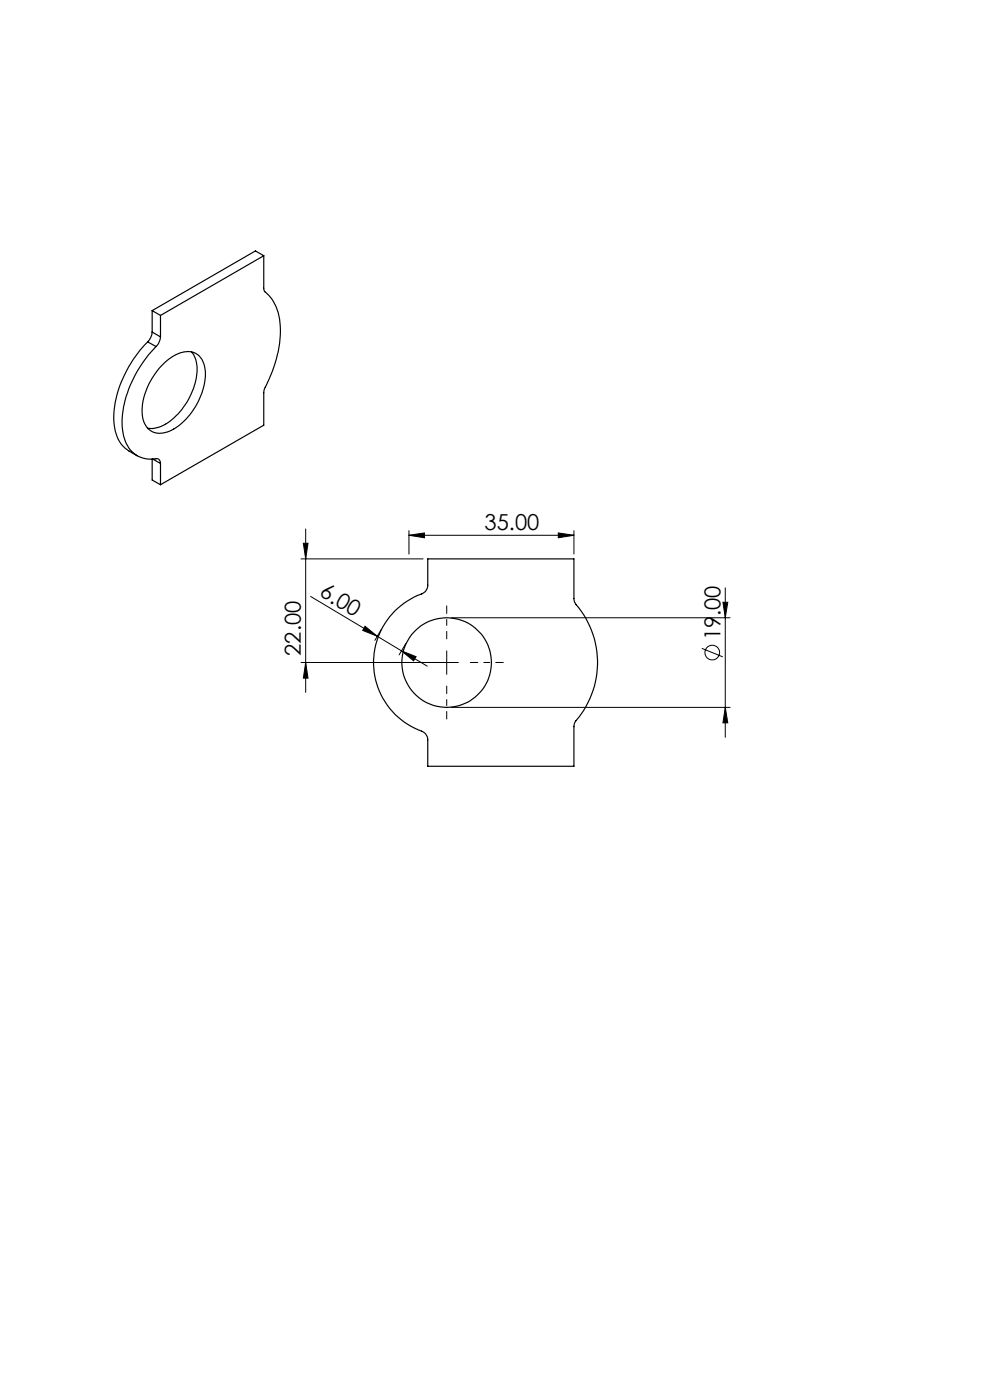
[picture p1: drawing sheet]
<svg xmlns="http://www.w3.org/2000/svg" width="210mm" height="297mm" viewBox="0 0 210 297" stroke-linecap="round" stroke-linejoin="round" font-family="sans-serif">
<defs><g id="words">
<g font-size="4.7">
<text x="102.8" y="112.5">35.00</text>
<text x="67.6" y="126.3" transform="rotate(31 67.6 126.3)">6.00</text>
<text x="152.8" y="135.9" transform="rotate(-90 152.8 135.9)">19.00</text>
<text x="63.8" y="139.1" transform="rotate(-90 63.8 139.1)">22.00</text>
</g>
</g></defs>
<g fill="none" stroke="#000" stroke-width=".21">
<path d="M63.9 118.6h25.8M64.3 115.2h1l-.5 3.4zM64.8 112.2v34.7M86.7 113.6l3.3-.5v1zM86.7 112.6v4.9M86.7 113.6h35M118.4 113.1l3.3 .5-3.3 .5zM121.7 112.6v4.9M65.9 126.5l14.1 8.5M77.4 132.9l2.6 2.1-3.1-1.3zM80 135l5.2 3.1M80.9 133.5l-1.4 2.4"/>
<path d="M85.2 138.1l3.1 1.2-.6 .9zM85.2 138.1l5.4 3.2M86.1 136.5l-1.4 2.4M94.8 138.1v4.9M95.7 131.1h59.2M148.9 137.5l4.4 1.8M153.4 127.8h1l-.6 3.3zM153.8 124.7v31.7M64.8 140.5l.5 3.4h-1zM95.7 150.1h59.2M97.2 140.5h-33.3M153.8 150.1l.6 3.2h-1z"/>
<circle cx="151.1" cy="138.4" r="1.55"/>
</g>
<path d="M94.8 135.5v-7M89.8 140.5h-7M94.8 145.5v7M99.8 140.5h7" fill="none" stroke="#000" stroke-width=".21" stroke-dasharray="15.2 1.3 1.3 1.3" stroke-dashoffset="13.6"/>
<g fill="#000">
<path d="M64.3 115.2h1l-.5 3.4zM64.8 140.5l.5 3.4h-1z"/>
<path d="M86.7 113.6l3.3-.5v1zM118.4 113.1l3.3 .5-3.3 .5z"/>
<path d="M85.2 138.1l3.1 1.2-.6 .9zM77.4 132.9l2.6 2.1-3.1-1.3z"/>
<path d="M153.8 150.1l.6 3.2h-1zM153.4 127.8h1l-.6 3.3z"/>
</g>
<g fill="none" stroke="#000" stroke-width=".25">
<path d="M56 54.3v7.3a10.2 10.2 0 0 1 3.5 8.2 30.1 30.1 0 0 1-3.5 13.1v7.3l-22 12.6M56 54.3l-22 12.6M56 54.3l-1.8-1.1-21.9 12.7M31.3 72.5a23.9 23.9 0 0 0-7.1 17.1 7.3 7.3 0 0 0 3.1 6.1l1.8 1M31.3 72.5l1.8 1M32.3 70.4a3.4 3.4 0 0 1-1 2.1M32.3 65.9l1.7 1M32.3 70.4l1.7 1.1M32.3 65.9v4.5M33.1 73.5a23.9 23.9 0 0 0-7.2 17.1 7 7 0 0 0 4.1 6.5 8.4 8.4 0 0 0 3.5 .2l.5 .6v.4M34 71.5a3.4 3.4 0 0 1-.9 2M34 66.9v4.6"/>
<path d="M35 76.8a6.4 6.4 0 0 1 6.1-2 4.8 4.8 0 0 1 2.5 5.1 14.6 14.6 0 0 1-7.7 11.6 3.9 3.9 0 0 1-5.7-3.8 14.7 14.7 0 0 1 4.8-10.9zM40.6 74.6a7.3 7.3 0 0 1 .8 6.6 14 14 0 0 1-7.7 9.4l-1.3 .3-1.1-.1M32.3 97.4v4.4l1.7 1M32.4 97.4l1.6 .9M34 98.3v4.5M90.7 118.6h31v8.5l.2 .7a19.2 19.2 0 0 1 0 25.5l-.2 .7v8.6h-31v-5.6a2.29 2.29 0 0 0-2-2.2 15.5 15.5 0 0 1-9.5-14.8 15.5 15.5 0 0 1 10.5-14.1l.7-.6 .3-.9z"/>
<circle cx="94.8" cy="140.6" r="9.5"/>
</g>
<use href="#words"/>
</svg>
